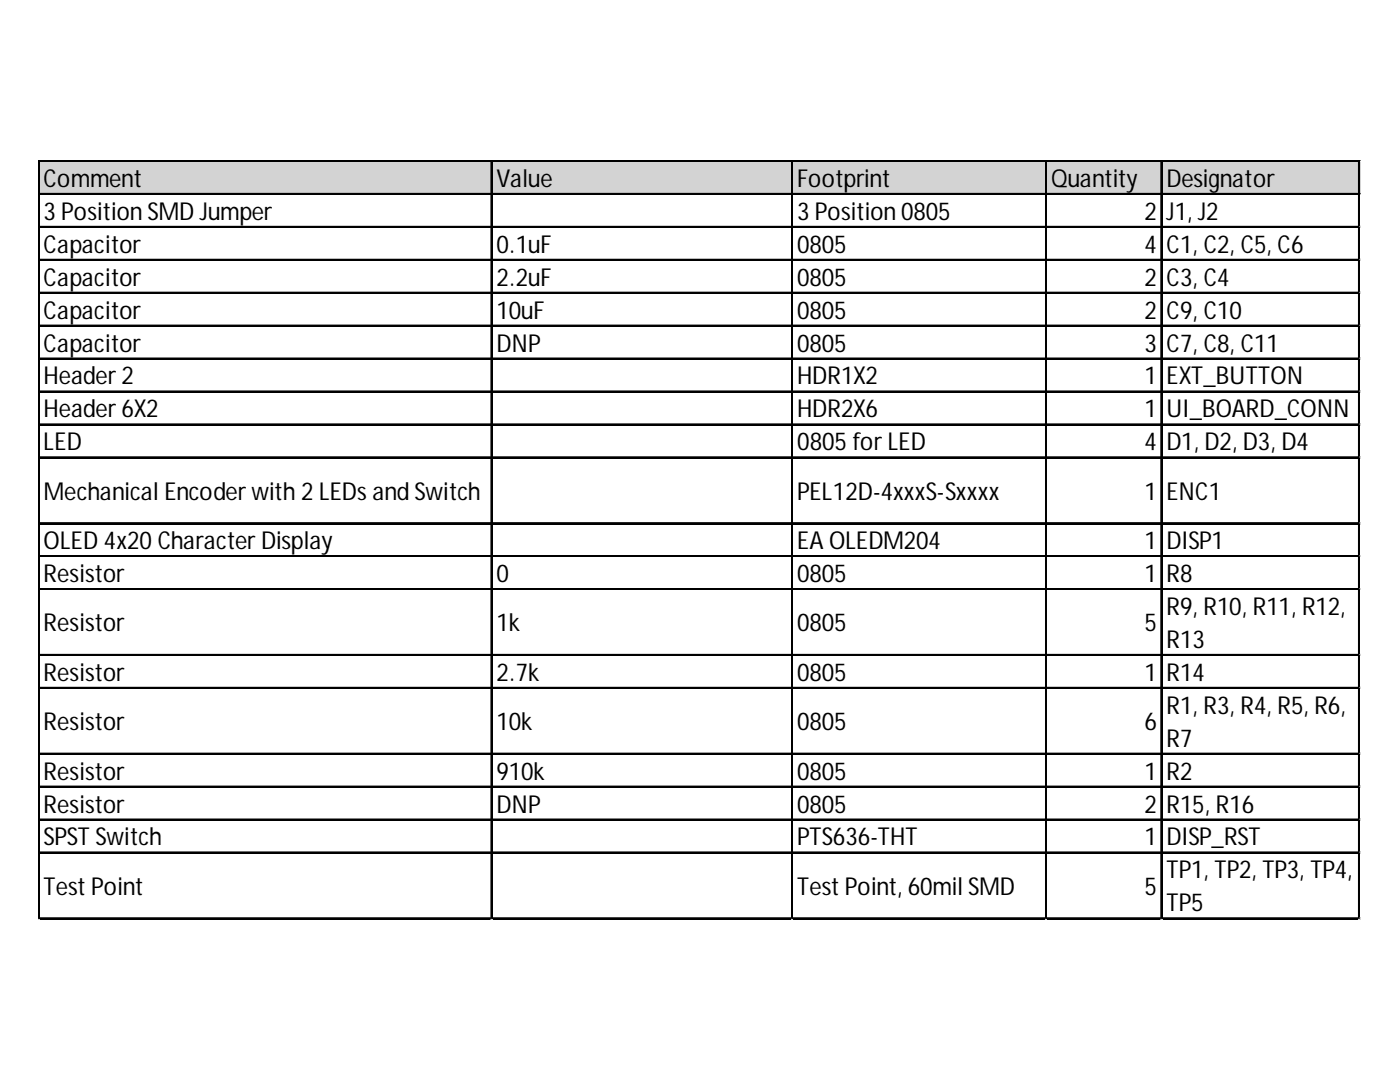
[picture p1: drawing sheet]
<svg xmlns="http://www.w3.org/2000/svg" width="279mm" height="216mm" viewBox="0 0 279 216" stroke-linecap="round" stroke-linejoin="round" font-family="sans-serif">
<defs><g id="words">
<g font-size="4.9">
<text x="8.7" y="37.3">Comment</text>
<text x="99.1" y="37.3">Value</text>
<text x="159.1" y="37.3">Footprint</text>
<text x="209.8" y="37.3">Quantity</text>
<text x="232.8" y="37.3">Designator</text>
<text x="8.7" y="43.9">3 Position SMD Jumper</text>
<text x="159.1" y="43.9">3 Position 0805</text>
<text x="228.4" y="43.9">2</text>
<text x="232.8" y="43.9">J1, J2</text>
<text x="8.7" y="50.4">Capacitor</text>
<text x="99.1" y="50.4">0.1uF</text>
<text x="159.1" y="50.4">0805</text>
<text x="228.4" y="50.4">4</text>
<text x="232.8" y="50.4">C1, C2, C5, C6</text>
<text x="8.7" y="57">Capacitor</text>
<text x="99.1" y="57">2.2uF</text>
<text x="159.1" y="57">0805</text>
<text x="228.4" y="57">2</text>
<text x="232.8" y="57">C3, C4</text>
<text x="8.7" y="63.6">Capacitor</text>
<text x="99.1" y="63.6">10uF</text>
<text x="159.1" y="63.6">0805</text>
<text x="228.4" y="63.6">2</text>
<text x="232.8" y="63.6">C9, C10</text>
<text x="8.7" y="70.1">Capacitor</text>
<text x="99.1" y="70.1">DNP</text>
<text x="159.1" y="70.1">0805</text>
<text x="228.4" y="70.1">3</text>
<text x="232.8" y="70.1">C7, C8, C11</text>
<text x="8.7" y="76.7">Header 2</text>
<text x="159.1" y="76.7">HDR1X2</text>
<text x="228.4" y="76.7">1</text>
<text x="232.8" y="76.7">EXT_BUTTON</text>
<text x="8.7" y="83.3">Header 6X2</text>
<text x="159.1" y="83.3">HDR2X6</text>
<text x="228.4" y="83.3">1</text>
<text x="232.8" y="83.3">UI_BOARD_CONN</text>
<text x="8.7" y="89.9">LED</text>
<text x="159.1" y="89.9">0805 for LED</text>
<text x="228.4" y="89.9">4</text>
<text x="232.8" y="89.9">D1, D2, D3, D4</text>
<text x="8.7" y="99.7">Mechanical Encoder with 2 LEDs and Switch</text>
<text x="159.1" y="99.7">PEL12D-4xxxS-Sxxxx</text>
<text x="228.4" y="99.7">1</text>
<text x="232.8" y="99.7">ENC1</text>
<text x="8.7" y="109.6">OLED 4x20 Character Display</text>
<text x="159.1" y="109.6">EA OLEDM204</text>
<text x="228.4" y="109.6">1</text>
<text x="232.8" y="109.6">DISP1</text>
<text x="8.7" y="116.1">Resistor</text>
<text x="99.1" y="116.1">0</text>
<text x="159.1" y="116.1">0805</text>
<text x="228.4" y="116.1">1</text>
<text x="232.8" y="116.1">R8</text>
<text x="8.7" y="126">Resistor</text>
<text x="99.1" y="126">1k</text>
<text x="159.1" y="126">0805</text>
<text x="228.4" y="126">5</text>
<text x="232.8" y="122.7">R9, R10, R11, R12,</text>
<text x="232.8" y="129.3">R13</text>
<text x="8.7" y="135.8">Resistor</text>
<text x="99.1" y="135.8">2.7k</text>
<text x="159.1" y="135.8">0805</text>
<text x="228.4" y="135.8">1</text>
<text x="232.8" y="135.8">R14</text>
<text x="232.8" y="142.4">R1, R3, R4, R5, R6,</text>
<text x="8.7" y="145.7">Resistor</text>
<text x="99.1" y="145.7">10k</text>
<text x="159.1" y="145.7">0805</text>
<text x="228.4" y="145.7">6</text>
<text x="232.8" y="149">R7</text>
<text x="8.7" y="155.6">Resistor</text>
<text x="99.1" y="155.6">910k</text>
<text x="159.1" y="155.6">0805</text>
<text x="228.4" y="155.6">1</text>
<text x="232.8" y="155.6">R2</text>
<text x="8.7" y="162.1">Resistor</text>
<text x="99.1" y="162.1">DNP</text>
<text x="159.1" y="162.1">0805</text>
<text x="228.4" y="162.1">2</text>
<text x="232.8" y="162.1">R15, R16</text>
<text x="8.7" y="168.7">SPST Switch</text>
<text x="159.1" y="168.7">PTS636-THT</text>
<text x="228.4" y="168.7">1</text>
<text x="232.8" y="168.7">DISP_RST</text>
<text x="8.7" y="178.6">Test Point</text>
<text x="159.1" y="178.6">Test Point, 60mil SMD</text>
<text x="228.4" y="178.6">5</text>
<text x="232.8" y="175.3">TP1, TP2, TP3, TP4,</text>
<text x="232.8" y="181.8">TP5</text>
</g>
</g></defs>
<path d="M7.8 32.3h263.7v6.6h-263.7z" fill="#d3d3d3"/>
<g fill="none" stroke="#000" stroke-width=".27">
<path d="M7.6 32.1v151.3M7.7 32.1v151.3M7.9 32.1h263.5M7.9 32.2h263.5M7.9 38.6h263.5M7.9 38.8h263.5M98 32.3v151.1M98.1 32.3v151.1M158 32.3v151.1M158.1 32.3v151.1M208.7 32.3v151.1M208.8 32.3v151.1"/>
<path d="M231.7 32.3v151.1M231.8 32.3v151.1M271.1 32.3v151.1M271.3 32.3v151.1M7.9 45.2h263.5M7.9 45.3h263.5M7.9 51.8h263.5M7.9 51.9h263.5M7.9 58.3h263.5M7.9 58.5h263.5M7.9 64.9h263.5M7.9 65h263.5"/>
<path d="M7.9 71.5h263.5M7.9 71.6h263.5M7.9 78h263.5M7.9 78.2h263.5M7.9 84.6h263.5M7.9 84.8h263.5M7.9 91.2h263.5M7.9 91.3h263.5M7.9 104.3h263.5M7.9 104.5h263.5M7.9 110.9h263.5M7.9 111h263.5"/>
<path d="M7.9 117.5h263.5M7.9 117.6h263.5M7.9 130.6h263.5M7.9 130.7h263.5M7.9 137.2h263.5M7.9 137.3h263.5M7.9 150.3h263.5M7.9 150.5h263.5M7.9 156.9h263.5M7.9 157h263.5M7.9 163.5h263.5M7.9 163.6h263.5"/>
<path d="M7.9 170h263.5M7.9 170.2h263.5M7.9 183.2h263.5M7.9 183.3h263.5"/>
</g>
<path d="M7.6 183.4v.1" fill="none" stroke="#d4d4d4" stroke-width=".27"/>
<path d="M7.6 183.4l.3 .1z" fill="#d4d4d4"/>
<path d="M98 183.4v.1" fill="none" stroke="#d4d4d4" stroke-width=".27"/>
<path d="M98 183.4l.3 .1z" fill="#d4d4d4"/>
<path d="M158 183.4v.1" fill="none" stroke="#d4d4d4" stroke-width=".27"/>
<path d="M158 183.4l.3 .1z" fill="#d4d4d4"/>
<path d="M208.7 183.4v.1" fill="none" stroke="#d4d4d4" stroke-width=".27"/>
<path d="M208.7 183.4l.3 .1z" fill="#d4d4d4"/>
<path d="M231.7 183.4v.1" fill="none" stroke="#d4d4d4" stroke-width=".27"/>
<path d="M231.7 183.4l.3 .1z" fill="#d4d4d4"/>
<path d="M271.1 183.4v.1" fill="none" stroke="#d4d4d4" stroke-width=".27"/>
<path d="M271.1 183.4l.3 .1z" fill="#d4d4d4"/>
<path d="M271.4 45.2h.1" fill="none" stroke="#d4d4d4" stroke-width=".27"/>
<path d="M271.4 45.2l.1 .3z" fill="#d4d4d4"/>
<path d="M271.4 51.8h.1" fill="none" stroke="#d4d4d4" stroke-width=".27"/>
<path d="M271.4 51.8l.1 .2z" fill="#d4d4d4"/>
<path d="M271.4 58.3h.1" fill="none" stroke="#d4d4d4" stroke-width=".27"/>
<path d="M271.4 58.3l.1 .3z" fill="#d4d4d4"/>
<path d="M271.4 64.9h.1" fill="none" stroke="#d4d4d4" stroke-width=".27"/>
<path d="M271.4 64.9l.1 .3z" fill="#d4d4d4"/>
<path d="M271.4 71.5h.1" fill="none" stroke="#d4d4d4" stroke-width=".27"/>
<path d="M271.4 71.5l.1 .2z" fill="#d4d4d4"/>
<path d="M271.4 78h.1" fill="none" stroke="#d4d4d4" stroke-width=".27"/>
<path d="M271.4 78l.1 .3z" fill="#d4d4d4"/>
<path d="M271.4 84.6h.1" fill="none" stroke="#d4d4d4" stroke-width=".27"/>
<path d="M271.4 84.6l.1 .3z" fill="#d4d4d4"/>
<path d="M271.4 91.2h.1" fill="none" stroke="#d4d4d4" stroke-width=".27"/>
<path d="M271.4 91.2l.1 .3z" fill="#d4d4d4"/>
<path d="M271.4 104.3h.1" fill="none" stroke="#d4d4d4" stroke-width=".27"/>
<path d="M271.4 104.3l.1 .3z" fill="#d4d4d4"/>
<path d="M271.4 110.9h.1" fill="none" stroke="#d4d4d4" stroke-width=".27"/>
<path d="M271.4 110.9l.1 .3z" fill="#d4d4d4"/>
<path d="M271.4 117.5h.1" fill="none" stroke="#d4d4d4" stroke-width=".27"/>
<path d="M271.4 117.5l.1 .2z" fill="#d4d4d4"/>
<path d="M271.4 130.6h.1" fill="none" stroke="#d4d4d4" stroke-width=".27"/>
<path d="M271.4 130.6l.1 .3z" fill="#d4d4d4"/>
<path d="M271.4 137.2h.1" fill="none" stroke="#d4d4d4" stroke-width=".27"/>
<path d="M271.4 137.2l.1 .3z" fill="#d4d4d4"/>
<path d="M271.4 150.3h.1" fill="none" stroke="#d4d4d4" stroke-width=".27"/>
<path d="M271.4 150.3l.1 .3z" fill="#d4d4d4"/>
<path d="M271.4 156.9h.1" fill="none" stroke="#d4d4d4" stroke-width=".27"/>
<path d="M271.4 156.9l.1 .3z" fill="#d4d4d4"/>
<path d="M271.4 163.5h.1" fill="none" stroke="#d4d4d4" stroke-width=".27"/>
<path d="M271.4 163.5l.1 .2z" fill="#d4d4d4"/>
<path d="M271.4 170h.1" fill="none" stroke="#d4d4d4" stroke-width=".27"/>
<path d="M271.4 170l.1 .3z" fill="#d4d4d4"/>
<path d="M271.4 183.2h.1" fill="none" stroke="#d4d4d4" stroke-width=".27"/>
<path d="M271.4 183.2l.1 .2z" fill="#d4d4d4"/>
<use href="#words"/>
</svg>
